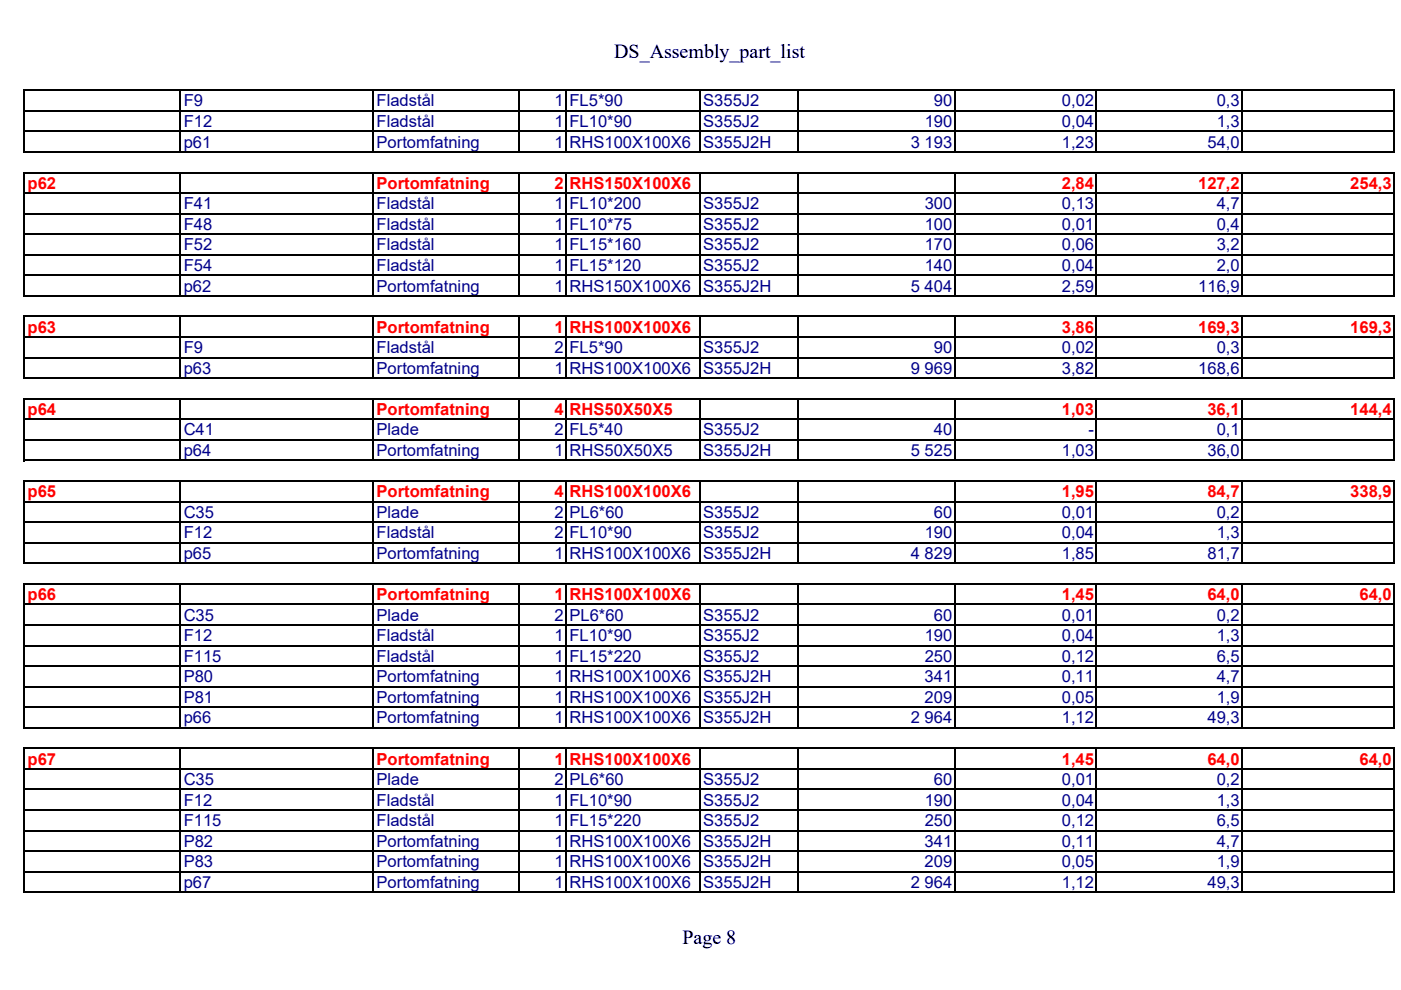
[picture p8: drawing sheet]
<svg xmlns="http://www.w3.org/2000/svg" width="297mm" height="210mm" viewBox="0 0 297 210" stroke-linecap="round" stroke-linejoin="round" font-family="sans-serif">
<defs><g id="words">
<g font-size="4.2">
<text x="130.2" y="12.3">DS_Assembly_part_list</text>
<text x="144.7" y="200.2">Page 8</text>
</g>
<g font-size="3.5" fill="#00008b">
<text x="38.9" y="22.6">F9</text>
<text x="79.8" y="22.6">Fladstål</text>
<text x="117.5" y="22.6">1 FL5*90</text>
<text x="149.1" y="22.6">S355J2</text>
<text x="198" y="22.6">90</text>
<text x="225.1" y="22.6">0,02</text>
<text x="258" y="22.6">0,3</text>
<text x="38.9" y="26.9">F12</text>
<text x="79.8" y="26.9">Fladstål</text>
<text x="117.5" y="26.9">1 FL10*90</text>
<text x="149.1" y="26.9">S355J2</text>
<text x="196.1" y="26.9">190</text>
<text x="225.1" y="26.9">0,04</text>
<text x="258" y="26.9">1,3</text>
<text x="38.9" y="31.3">p61</text>
<text x="79.8" y="31.3">Portomfatning</text>
<text x="117.5" y="31.3">1 RHS100X100X6</text>
<text x="149.1" y="31.3">S355J2H</text>
<text x="193.1" y="31.3">3 193</text>
<text x="225.1" y="31.3">1,23</text>
<text x="256" y="31.3">54,0</text>
<text x="38.9" y="44.4">F41</text>
<text x="79.8" y="44.4">Fladstål</text>
<text x="117.5" y="44.4">1 FL10*200</text>
<text x="149.1" y="44.4">S355J2</text>
<text x="196" y="44.4">300</text>
<text x="225.1" y="44.4">0,13</text>
<text x="258" y="44.4">4,7</text>
<text x="38.9" y="48.7">F48</text>
<text x="38.9" y="53.1">F52</text>
<text x="79.8" y="48.7">Fladstål</text>
<text x="79.8" y="53.1">Fladstål</text>
<text x="117.5" y="48.7">1 FL10*75</text>
<text x="117.5" y="53.1">1 FL15*160</text>
<text x="149.1" y="53.1">S355J2</text>
<text x="149.1" y="48.7">S355J2</text>
<text x="196" y="53.1">170</text>
<text x="196.1" y="48.7">100</text>
<text x="225.1" y="53.1">0,06</text>
<text x="225.1" y="48.7">0,01</text>
<text x="258" y="53.1">3,2</text>
<text x="258" y="48.7">0,4</text>
<text x="38.9" y="57.4">F54</text>
<text x="79.8" y="57.4">Fladstål</text>
<text x="117.5" y="57.4">1 FL15*120</text>
<text x="149.1" y="57.4">S355J2</text>
<text x="196" y="57.4">140</text>
<text x="225.1" y="57.4">0,04</text>
<text x="258" y="57.4">2,0</text>
<text x="38.9" y="61.8">p62</text>
<text x="79.8" y="61.8">Portomfatning</text>
<text x="117.5" y="61.8">1 RHS150X100X6</text>
<text x="149.1" y="61.8">S355J2H</text>
<text x="193.1" y="61.8">5 404</text>
<text x="225.1" y="61.8">2,59</text>
<text x="254" y="61.8">116,9</text>
<text x="38.9" y="74.9">F9</text>
<text x="79.8" y="74.9">Fladstål</text>
<text x="117.5" y="74.9">2 FL5*90</text>
<text x="149.1" y="74.9">S355J2</text>
<text x="198" y="74.9">90</text>
<text x="225.1" y="74.9">0,02</text>
<text x="258" y="74.9">0,3</text>
<text x="38.9" y="79.2">p63</text>
<text x="79.8" y="79.2">Portomfatning</text>
<text x="117.5" y="79.2">1 RHS100X100X6</text>
<text x="149.1" y="79.2">S355J2H</text>
<text x="193.1" y="79.2">9 969</text>
<text x="225.1" y="79.2">3,82</text>
<text x="254" y="79.2">168,6</text>
<text x="38.9" y="92.3">C41</text>
<text x="79.8" y="92.3">Plade</text>
<text x="117.5" y="92.3">2 FL5*40</text>
<text x="149.1" y="92.3">S355J2</text>
<text x="198" y="92.3">40</text>
<text x="230.8" y="92.3">-</text>
<text x="258" y="92.3">0,1</text>
<text x="38.9" y="96.7">p64</text>
<text x="79.8" y="96.7">Portomfatning</text>
<text x="117.5" y="96.7">1 RHS50X50X5</text>
<text x="149.1" y="96.7">S355J2H</text>
<text x="193.1" y="96.7">5 525</text>
<text x="225.1" y="96.7">1,03</text>
<text x="256" y="96.7">36,0</text>
<text x="38.9" y="109.8">C35</text>
<text x="79.8" y="109.8">Plade</text>
<text x="117.5" y="109.8">2 PL6*60</text>
<text x="149.1" y="109.8">S355J2</text>
<text x="198" y="109.8">60</text>
<text x="225.1" y="109.8">0,01</text>
<text x="258" y="109.8">0,2</text>
<text x="38.9" y="114.1">F12</text>
<text x="38.9" y="118.5">p65</text>
<text x="79.8" y="118.5">Portomfatning</text>
<text x="79.8" y="114.1">Fladstål</text>
<text x="117.5" y="118.5">1 RHS100X100X6</text>
<text x="117.5" y="114.1">2 FL10*90</text>
<text x="149.1" y="118.5">S355J2H</text>
<text x="149.1" y="114.1">S355J2</text>
<text x="193.1" y="118.5">4 829</text>
<text x="196.1" y="114.1">190</text>
<text x="225.1" y="118.5">1,85</text>
<text x="225.1" y="114.1">0,04</text>
<text x="256" y="118.5">81,7</text>
<text x="258" y="114.1">1,3</text>
<text x="38.9" y="131.6">C35</text>
<text x="79.8" y="131.6">Plade</text>
<text x="117.5" y="131.6">2 PL6*60</text>
<text x="149.1" y="131.6">S355J2</text>
<text x="198" y="131.6">60</text>
<text x="225.1" y="131.6">0,01</text>
<text x="258" y="131.6">0,2</text>
<text x="38.9" y="135.9">F12</text>
<text x="79.8" y="135.9">Fladstål</text>
<text x="117.5" y="135.9">1 FL10*90</text>
<text x="149.1" y="135.9">S355J2</text>
<text x="196.1" y="135.9">190</text>
<text x="225.1" y="135.9">0,04</text>
<text x="258" y="135.9">1,3</text>
<text x="38.9" y="140.3">F115</text>
<text x="79.8" y="140.3">Fladstål</text>
<text x="117.5" y="140.3">1 FL15*220</text>
<text x="149.1" y="140.3">S355J2</text>
<text x="196" y="140.3">250</text>
<text x="225.1" y="140.3">0,12</text>
<text x="258" y="140.3">6,5</text>
<text x="38.9" y="144.7">P80</text>
<text x="38.9" y="149">P81</text>
<text x="79.8" y="144.7">Portomfatning</text>
<text x="79.8" y="149">Portomfatning</text>
<text x="117.5" y="144.7">1 RHS100X100X6</text>
<text x="117.5" y="149">1 RHS100X100X6</text>
<text x="149.1" y="144.7">S355J2H</text>
<text x="149.1" y="149">S355J2H</text>
<text x="196" y="144.7">341</text>
<text x="196" y="149">209</text>
<text x="225.1" y="144.7">0,11</text>
<text x="225.1" y="149">0,05</text>
<text x="258" y="144.7">4,7</text>
<text x="258" y="149">1,9</text>
<text x="38.9" y="153.4">p66</text>
<text x="79.8" y="153.4">Portomfatning</text>
<text x="117.5" y="153.4">1 RHS100X100X6</text>
<text x="149.1" y="153.4">S355J2H</text>
<text x="193.1" y="153.4">2 964</text>
<text x="225.1" y="153.4">1,12</text>
<text x="256" y="153.4">49,3</text>
<text x="38.9" y="166.5">C35</text>
<text x="79.8" y="166.5">Plade</text>
<text x="117.5" y="166.5">2 PL6*60</text>
<text x="149.1" y="166.5">S355J2</text>
<text x="198" y="166.5">60</text>
<text x="225.1" y="166.5">0,01</text>
<text x="258" y="166.5">0,2</text>
<text x="38.9" y="170.8">F12</text>
<text x="79.8" y="170.8">Fladstål</text>
<text x="117.5" y="170.8">1 FL10*90</text>
<text x="149.1" y="170.8">S355J2</text>
<text x="196.1" y="170.8">190</text>
<text x="225.1" y="170.8">0,04</text>
<text x="258" y="170.8">1,3</text>
<text x="38.9" y="175.2">F115</text>
<text x="38.9" y="179.5">P82</text>
<text x="79.8" y="175.2">Fladstål</text>
<text x="79.8" y="179.5">Portomfatning</text>
<text x="117.5" y="179.5">1 RHS100X100X6</text>
<text x="117.5" y="175.2">1 FL15*220</text>
<text x="149.1" y="179.5">S355J2H</text>
<text x="149.1" y="175.2">S355J2</text>
<text x="196" y="179.5">341</text>
<text x="196" y="175.2">250</text>
<text x="225.1" y="179.5">0,11</text>
<text x="225.1" y="175.2">0,12</text>
<text x="258" y="179.5">4,7</text>
<text x="258" y="175.2">6,5</text>
<text x="38.9" y="183.9">P83</text>
<text x="79.8" y="183.9">Portomfatning</text>
<text x="117.5" y="183.9">1 RHS100X100X6</text>
<text x="149.1" y="183.9">S355J2H</text>
<text x="196" y="183.9">209</text>
<text x="225.1" y="183.9">0,05</text>
<text x="258" y="183.9">1,9</text>
<text x="38.9" y="188.3">p67</text>
<text x="79.8" y="188.3">Portomfatning</text>
<text x="117.5" y="188.3">1 RHS100X100X6</text>
<text x="149.1" y="188.3">S355J2H</text>
<text x="193.1" y="188.3">2 964</text>
<text x="225.1" y="188.3">1,12</text>
<text x="256" y="188.3">49,3</text>
</g>
<g font-size="3.5" fill="#f00">
<text x="5.8" y="40">p62</text>
<text x="79.8" y="40">Portomfatning</text>
<text x="117.5" y="40">2</text>
<text x="120.7" y="40">RHS150X100X6</text>
<text x="225.1" y="40">2,84</text>
<text x="254" y="40">127,2</text>
<text x="286.3" y="40">254,3</text>
<text x="5.8" y="70.6">p63</text>
<text x="79.8" y="70.6">Portomfatning</text>
<text x="117.5" y="70.6">1</text>
<text x="120.7" y="70.6">RHS100X100X6</text>
<text x="225.1" y="70.6">3,86</text>
<text x="254" y="70.6">169,3</text>
<text x="286.3" y="70.6">169,3</text>
<text x="5.8" y="88">p64</text>
<text x="79.8" y="88">Portomfatning</text>
<text x="117.5" y="88">4</text>
<text x="120.7" y="88">RHS50X50X5</text>
<text x="225.1" y="88">1,03</text>
<text x="256" y="88">36,1</text>
<text x="286.3" y="88">144,4</text>
<text x="5.8" y="105.5">p65</text>
<text x="79.8" y="105.5">Portomfatning</text>
<text x="117.5" y="105.5">4</text>
<text x="120.7" y="105.5">RHS100X100X6</text>
<text x="225.1" y="105.5">1,95</text>
<text x="256" y="105.5">84,7</text>
<text x="286.3" y="105.5">338,9</text>
<text x="5.8" y="127.3">p66</text>
<text x="79.8" y="127.3">Portomfatning</text>
<text x="117.5" y="127.3">1</text>
<text x="120.7" y="127.3">RHS100X100X6</text>
<text x="225.1" y="127.3">1,45</text>
<text x="256" y="127.3">64,0</text>
<text x="288.2" y="127.3">64,0</text>
<text x="5.8" y="162.1">p67</text>
<text x="79.8" y="162.1">Portomfatning</text>
<text x="117.5" y="162.1">1</text>
<text x="120.7" y="162.1">RHS100X100X6</text>
<text x="225.1" y="162.1">1,45</text>
<text x="256" y="162.1">64,0</text>
<text x="288.2" y="162.1">64,0</text>
</g>
</g></defs>
<g fill="none" stroke="#000" stroke-width=".34">
<path d="M5.2 19v13.4M5.3 19.1h290.4M38.3 19.3v13.1M79.2 19.3v13.1M110 19.3v13.1M120.1 19.3v13.1M148.4 19.3v13.1M169.3 19.3v13.1M202.4 19.3v13.1M232.5 19.3v13.1M263.3 19.3v13.1M295.6 19.3v13.1"/>
<path d="M5.2 36.4v26.5M5.3 23.5h290.4M5.3 27.9h290.4M5.3 32.2h290.4M5.3 36.6h290.4M38.3 36.7v26.2M79.2 36.7v26.2M110 36.7v26.2M120.1 36.7v26.2M148.4 36.7v26.2M169.3 36.7v26.2M202.4 36.7v26.2"/>
<path d="M232.5 36.7v26.2M263.3 36.7v26.2M295.6 36.7v26.2M5.3 40.9h290.4M5.3 45.3h290.4M5.3 49.7h290.4M5.3 54h290.4M5.3 58.4h290.4M5.2 66.9v13.4M5.3 62.7h290.4M5.3 67.1h290.4M5.3 71.5h290.4"/>
<path d="M5.3 75.8h290.4M38.3 67.3v13M79.2 67.3v13M110 67.3v13M120.1 67.3v13M148.4 67.3v13M169.3 67.3v13M202.4 67.3v13M232.5 67.3v13M263.3 67.3v13M295.6 67.3v13M5.2 84.4v13.4"/>
<path d="M5.3 80.2h290.4M5.3 84.5h290.4M5.3 88.9h290.4M5.3 93.3h290.4M5.3 97.6h290.4M38.3 84.7v13.1M79.2 84.7v13.1M110 84.7v13.1M120.1 84.7v13.1M148.4 84.7v13.1M169.3 84.7v13.1M202.4 84.7v13.1"/>
<path d="M232.5 84.7v13.1M263.3 84.7v13.1M295.6 84.7v13.1M5.2 101.8v17.8M5.3 102h290.4M5.3 106.3h290.4M5.3 110.7h290.4M5.3 115.1h290.4M5.3 119.4h290.4M38.3 102.2v17.4M79.2 102.2v17.4M110 102.2v17.4"/>
<path d="M120.1 102.2v17.4M148.4 102.2v17.4M169.3 102.2v17.4M202.4 102.2v17.4M232.5 102.2v17.4M263.3 102.2v17.4M295.6 102.2v17.4M5.2 123.6v30.9M5.3 123.8h290.4M5.3 128.1h290.4M5.3 132.5h290.4M5.3 136.9h290.4"/>
<path d="M38.3 124v30.5M79.2 124v30.5M110 124v30.5M120.1 124v30.5M148.4 124v30.5M169.3 124v30.5M202.4 124v30.5M232.5 124v30.5M263.3 124v30.5M295.6 124v30.5M5.2 158.5v30.9M5.3 141.2h290.4"/>
<path d="M5.3 145.6h290.4M5.3 149.9h290.4M5.3 154.3h290.4M5.3 158.7h290.4M38.3 158.8v30.6M79.2 158.8v30.6M110 158.8v30.6M120.1 158.8v30.6M148.4 158.8v30.6M169.3 158.8v30.6M202.4 158.8v30.6M232.5 158.8v30.6"/>
<path d="M263.3 158.8v30.6M295.6 158.8v30.6M5.3 163h290.4M5.3 167.4h290.4M5.3 171.7h290.4M5.3 176.1h290.4M5.3 180.5h290.4M5.3 184.8h290.4M5.3 189.2h290.4"/>
</g>
<use href="#words"/>
</svg>
